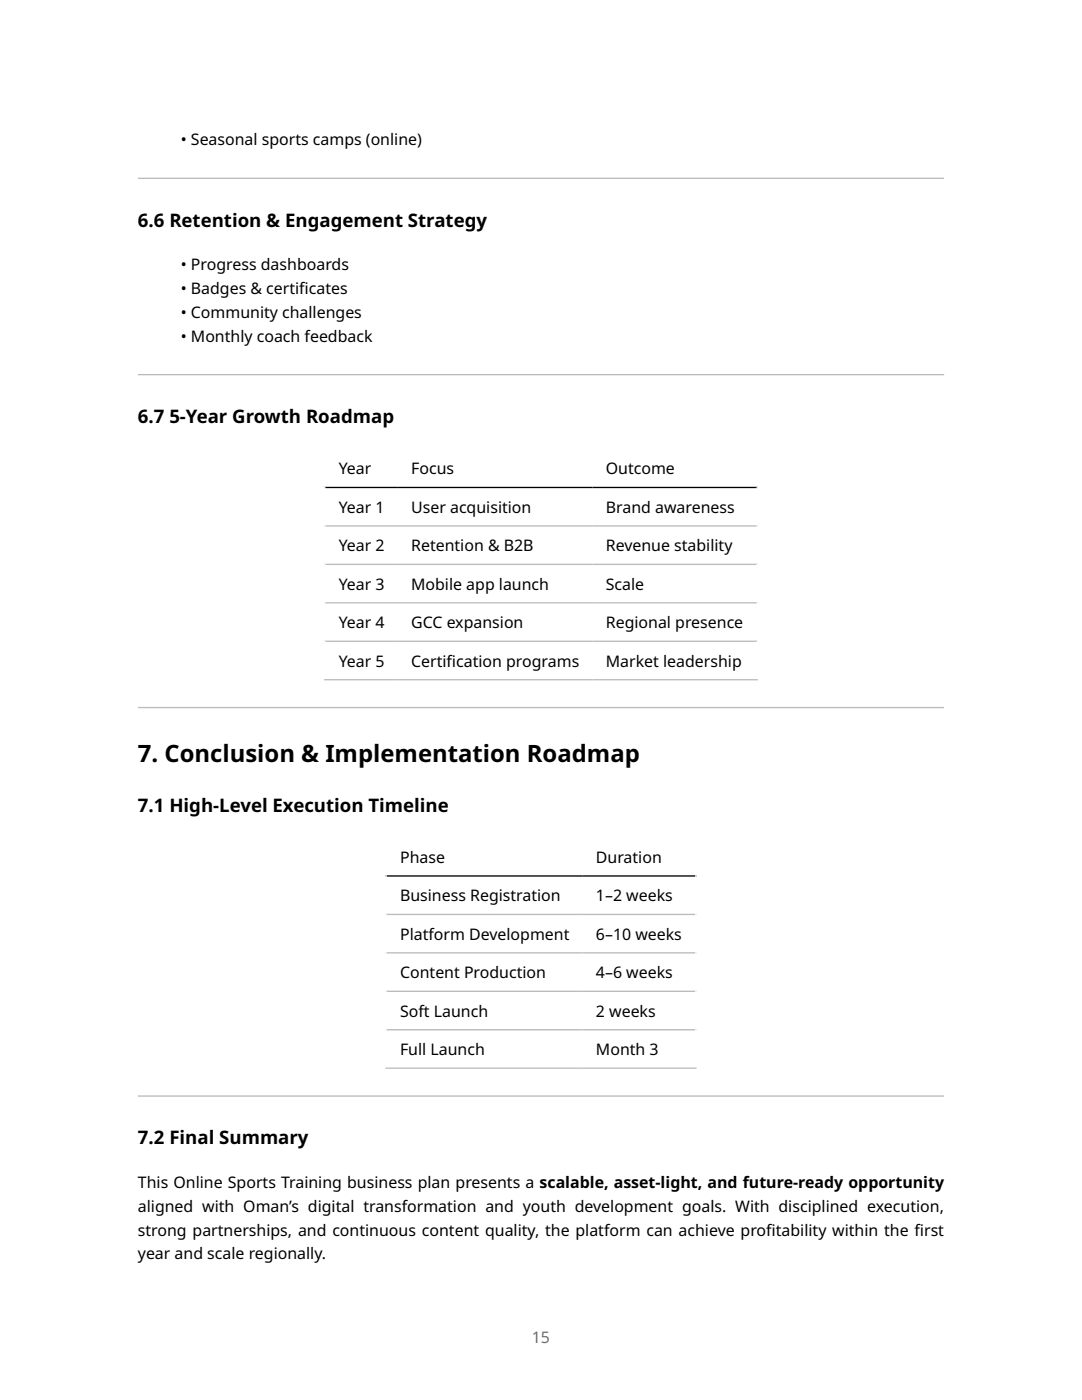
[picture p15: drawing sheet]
<svg xmlns="http://www.w3.org/2000/svg" width="216mm" height="279mm" viewBox="0 0 216 279" stroke-linecap="round" stroke-linejoin="round" font-family="sans-serif">
<defs><g id="words">
<text font-size="4.8" x="27.5" y="152.1">7. Conclusion &amp; Implementation Roadmap</text>
<g font-size="3.7">
<text x="27.5" y="45.2">6.6 Retention &amp; Engagement Strategy</text>
<text x="27.5" y="84.4">6.7 5-Year Growth Roadmap</text>
<text x="27.5" y="162">7.1 High-Level Execution Timeline</text>
<text x="27.5" y="228.4">7.2 Final Summary</text>
</g>
<g font-size="3.2">
<text x="36.1" y="29">• Seasonal sports camps (online)</text>
<text x="36.1" y="53.9">• Progress dashboards</text>
<text x="36.1" y="58.7">• Badges &amp; certif</text>
<text x="59.7" y="58.7">icates</text>
<text x="36.1" y="63.4">• Community challenges</text>
<text x="36.1" y="68.2">• Monthly coach feedback</text>
<text x="67.6" y="94.7">Year</text>
<text x="82" y="94.7">Focus</text>
<text x="120.9" y="94.7">Outcome</text>
<text x="67.6" y="102.4">Year 1</text>
<text x="82" y="102.4">User acquisition</text>
<text x="120.9" y="102.4">Brand awareness</text>
<text x="67.6" y="110">Year 2</text>
<text x="82" y="110">Retention &amp; B2B</text>
<text x="120.9" y="110">Revenue stability</text>
<text x="67.6" y="117.7">Year 3</text>
<text x="82" y="117.7">Mobile app launch</text>
<text x="120.9" y="117.7">Scale</text>
<text x="67.6" y="125.4">Year 4</text>
<text x="82" y="125.4">GCC expansion</text>
<text x="120.9" y="125.4">Regional presence</text>
<text x="67.6" y="133">Year 5</text>
<text x="82" y="133">Certif</text>
<text x="89.1" y="133">ication programs</text>
<text x="120.9" y="133">Market leadership</text>
<text x="79.8" y="172.2">Phase</text>
<text x="118.9" y="172.2">Duration</text>
<text x="79.8" y="179.9">Business Registration</text>
<text x="118.9" y="179.9">1–2 weeks</text>
<text x="79.8" y="187.6">Platform Development</text>
<text x="118.9" y="187.6">6–10 weeks</text>
<text x="79.8" y="195.2">Content Production</text>
<text x="118.9" y="195.2">4–6 weeks</text>
<text x="79.8" y="202.9">Soft Launch</text>
<text x="118.9" y="202.9">2 weeks</text>
<text x="79.8" y="210.6">Full Launch</text>
<text x="118.9" y="210.6">Month 3</text>
<text x="27.5" y="237.1">This Online Sports Training business plan presents a scalable, asset-light, and future-ready opportunity</text>
<text x="27.5" y="241.8">aligned with Oman’s digital transformation and youth development goals. With disciplined execution,</text>
<text x="27.5" y="246.6">strong partnerships, and continuous content quality, the platform can achieve prof</text>
<text x="27.5" y="251.4">year and scale regionally.</text>
<text x="152.9" y="246.6">itability within the f</text>
<text x="182.5" y="246.6">irst</text>
</g>
<text font-size="3.2" fill="#6e6e6e" x="106.1" y="267.9">15</text>
</g></defs>
<g fill="#bbb">
<path d="M27.5 35.7h160.9zM27.5 35.5h160.9v.2h-160.9z" fill-rule="evenodd"/>
<path d="M27.5 74.9h160.9zM27.5 74.6h160.9v.3h-160.9z" fill-rule="evenodd"/>
</g>
<path d="M64.7 89.6h86.5M64.8 89.5v46.3M151.1 89.5v46.3" fill="none" stroke="#fff" stroke-width=".26"/>
<path d="M64.7 97.3h86.5" fill="none" stroke="#000" stroke-width=".26"/>
<path d="M64.7 105h86.5M64.7 112.6h86.5M64.7 120.3h86.5M64.7 128h86.5M64.7 135.7h86.5" fill="none" stroke="#bbb" stroke-width=".26"/>
<path d="M27.5 141.3h160.9zM27.5 141.1h160.9v.2h-160.9z" fill-rule="evenodd" fill="#bbb"/>
<path d="M76.9 167.1h62.1M77.1 167v46.3M138.8 167v46.3" fill="none" stroke="#fff" stroke-width=".26"/>
<path d="M76.9 174.8h62.1" fill="none" stroke="#000" stroke-width=".26"/>
<path d="M76.9 182.5h62.1M76.9 190.2h62.1M76.9 197.8h62.1M76.9 205.5h62.1M76.9 213.2h62.1" fill="none" stroke="#bbb" stroke-width=".26"/>
<path d="M27.5 218.9h160.9zM27.5 218.6h160.9v.3h-160.9z" fill-rule="evenodd" fill="#bbb"/>
<use href="#words"/>
</svg>
